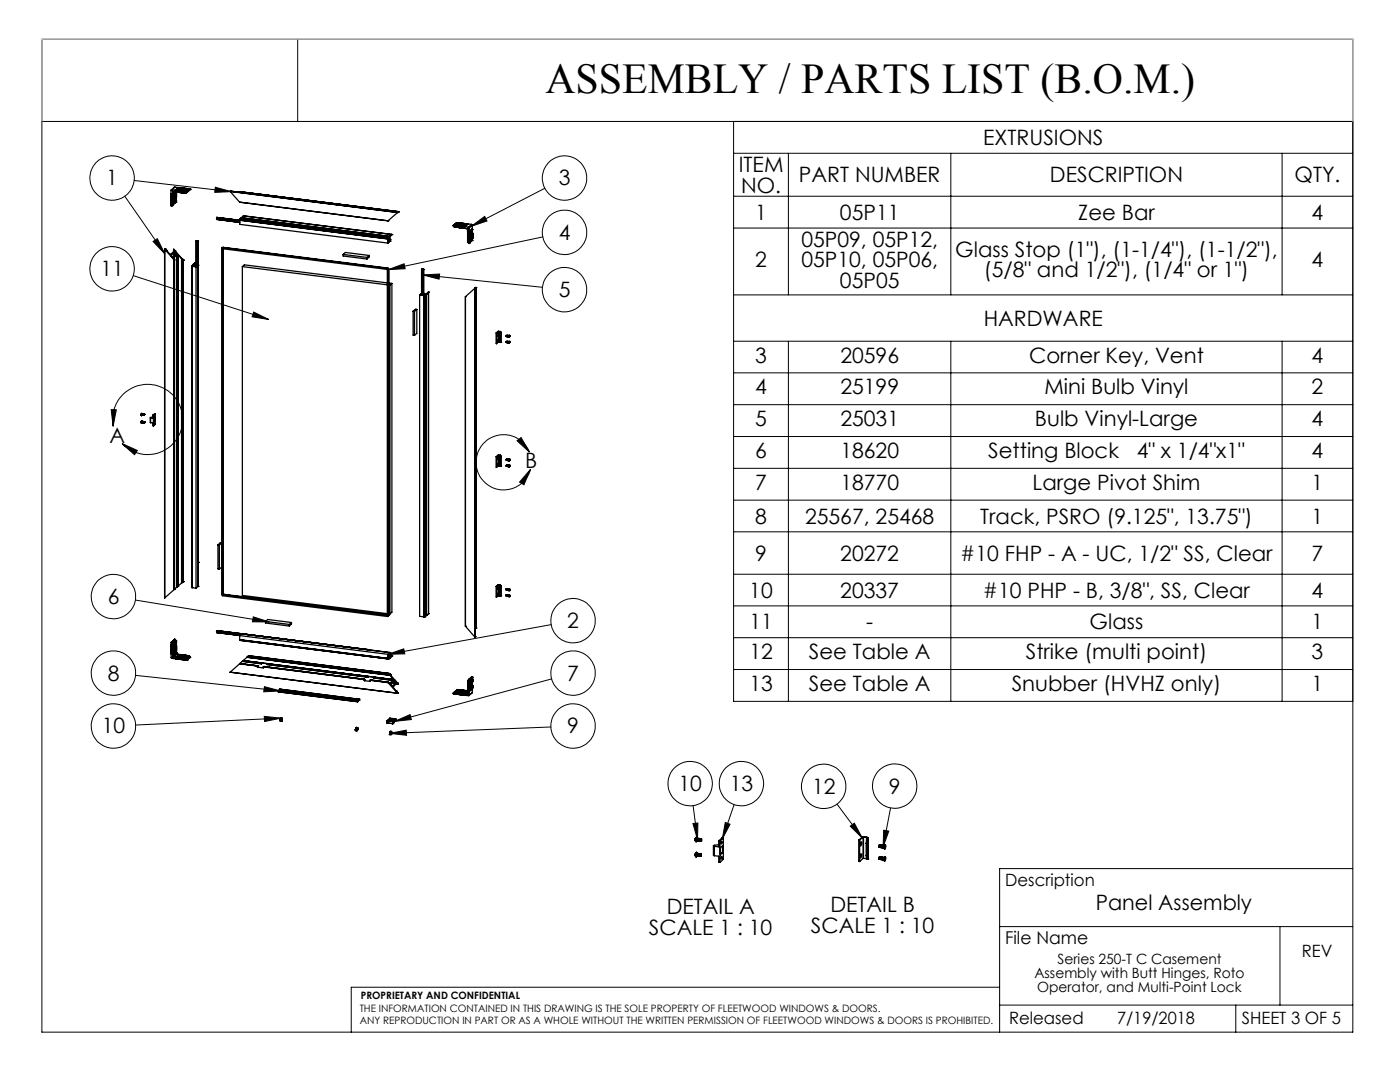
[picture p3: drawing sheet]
<svg xmlns="http://www.w3.org/2000/svg" width="279mm" height="216mm" viewBox="0 0 279 216" stroke-linecap="round" stroke-linejoin="round" font-family="sans-serif">
<defs><g id="words">
<text font-size="8.5" x="108.8" y="18.5">ASSEMBLY / PARTS LIST (B.O.M.)</text>
<g font-size="4.2">
<text x="196.2" y="28.9">EXTRUSIONS</text>
<text x="147.4" y="34.3">ITEM</text>
<text x="21.2" y="37">1</text>
<text x="111.5" y="37">3</text>
<text x="147.9" y="38.4">NO.</text>
<text x="159.5" y="36.4">PART NUMBER</text>
<text x="209.5" y="36.4">DESCRIPTION</text>
<text x="258.4" y="36.4">QTY.</text>
<text x="111.5" y="47.8">4</text>
<text x="150.7" y="43.8">1</text>
<text x="167.6" y="43.8">05P11</text>
<text x="215.2" y="43.8">Zee Bar</text>
<text x="261.8" y="43.8">4</text>
<text x="150.7" y="53.3">2</text>
<text x="159.9" y="49.2">05P09, 05P12,</text>
<text x="159.9" y="53.3">05P10, 05P06,</text>
<text x="190.6" y="51.2">Glass Stop (1&quot;), (1-1/4&quot;), (1-1/2&quot;),</text>
<text x="261.8" y="53.3">4</text>
<text x="20" y="55.1">11</text>
<text x="111.5" y="59.3">5</text>
<text x="167.6" y="57.4">05P05</text>
<text x="196.4" y="55.3">(5/8&quot; and 1/2&quot;), (1/4&quot; or 1&quot;)</text>
<text x="196.3" y="65">HARDWARE</text>
<text x="150.7" y="72.4">3</text>
<text x="167.7" y="72.4">20596</text>
<text x="205.4" y="72.4">Corner Key, Vent</text>
<text x="261.8" y="72.4">4</text>
<text x="150.7" y="78.7">4</text>
<text x="167.7" y="78.7">25199</text>
<text x="208.4" y="78.7">Mini Bulb Vinyl</text>
<text x="261.8" y="78.7">2</text>
<text x="21.8" y="88.3">A</text>
<text x="150.7" y="85">5</text>
<text x="167.7" y="85">25031</text>
<text x="206.5" y="85">Bulb Vinyl-Large</text>
<text x="261.8" y="85">4</text>
<text x="104.8" y="93.4">B</text>
<text x="150.7" y="91.4">6</text>
<text x="167.7" y="91.4">18620</text>
<text x="197.2" y="91.4">Setting Block</text>
<text x="226.8" y="91.4">4&quot; x 1/4&quot;x1&quot;</text>
<text x="261.8" y="91.4">4</text>
<text x="150.7" y="97.7">7</text>
<text x="167.7" y="97.7">18770</text>
<text x="206.1" y="97.7">Large Pivot Shim</text>
<text x="261.8" y="97.7">1</text>
<text x="150.7" y="104.5">8</text>
<text x="160.7" y="104.5">25567, 25468</text>
<text x="195.6" y="104.5">Track, PSRO (9.125&quot;, 13.75&quot;)</text>
<text x="261.8" y="104.5">1</text>
<text x="150.7" y="111.9">9</text>
<text x="167.7" y="111.9">20272</text>
<text x="191.6" y="111.9">#10 FHP - A - UC, 1/2&quot; SS, Clear</text>
<text x="261.7" y="111.9">7</text>
<text x="149.5" y="119.2">10</text>
<text x="167.7" y="119.2">20337</text>
<text x="196.2" y="119.2">#10 PHP - B, 3/8&quot;, SS, Clear</text>
<text x="261.8" y="119.2">4</text>
<text x="21.5" y="120.5">6</text>
<text x="113.2" y="125.3">2</text>
<text x="149.5" y="125.6">11</text>
<text x="172.9" y="125.6">-</text>
<text x="217.5" y="125.6">Glass</text>
<text x="261.8" y="125.6">1</text>
<text x="149.5" y="131.5">12</text>
<text x="161.4" y="131.5">See Table A</text>
<text x="204.7" y="131.5">Strike (multi point)</text>
<text x="261.8" y="131.5">3</text>
<text x="21.5" y="135.8">8</text>
<text x="113.2" y="135.8">7</text>
<text x="149.5" y="137.9">13</text>
<text x="161.4" y="137.9">See Table A</text>
<text x="201.9" y="137.9">Snubber (HVHZ only)</text>
<text x="261.8" y="137.9">1</text>
<text x="20.3" y="146.4">10</text>
<text x="113.2" y="146.4">9</text>
<text x="135.4" y="157.8">10</text>
<text x="145.6" y="157.8">13</text>
<text x="162.1" y="158.4">12</text>
<text x="177.4" y="158.3">9</text>
<text x="133" y="182.5">DETAIL A</text>
<text x="165.7" y="181.9">DETAIL B</text>
<text x="218.7" y="181.5">Panel Assembly</text>
<text x="129.5" y="186.6">SCALE 1 : 10</text>
<text x="161.8" y="186.1">SCALE 1 : 10</text>
</g>
<text font-size="3.5" x="200.6" y="188.4">File Name</text>
<g font-size="3.4">
<text x="200.6" y="176.8">Description</text>
<text x="259.8" y="191">REV</text>
<text x="201.4" y="204.4">Released</text>
<text x="222.9" y="204.4">7/19/2018</text>
<text x="247.8" y="204.4">SHEET 3 OF 5</text>
</g>
<g font-size="2.8">
<text x="206.4" y="195.2">Assembly with Butt Hinges, Roto</text>
<text x="207" y="198">Operator, and Multi-Point Lock</text>
<text x="211" y="192.4">Series 250-T C Casement</text>
</g>
<g font-size="2">
<text x="71.8" y="201.9">THE INFORMATION CONTAINED IN THIS DRAWING IS THE SOLE PROPERTY OF FLEETWOOD WINDOWS &amp; DOORS.</text>
<text x="72" y="199.4">PROPRIETARY AND CONFIDENTIAL</text>
<text x="71.8" y="204.4">ANY REPRODUCTION IN PART OR AS A WHOLE WITHOUT THE WRITTEN PERMISSION OF FLEETWOOD WINDOWS &amp; DOORS IS PROHIBITED.</text>
</g>
</g></defs>
<g fill="none" stroke="#000" stroke-width=".2">
<path d="M8.4 7.8h261.6v198.2h-261.6zM59.4 7.8v16.4M8.4 24.2h261.6M24.9 39.2l8 11.4M26.8 36l19.4 2.2M43 37.4l3.2 .8-3.3 .2zM108.7 37.6l-14.6 7.6M146.4 24.2v115.7h123.6M146.4 30.6h123.6M146.4 39.2h123.6M157.3 30.6v28.2M189.8 30.6v28.2"/>
<path d="M255.9 30.6v28.2M26.6 55l27 8.7M30.6 48.2l.8-.6 1.5 3zM77.5 53.8l3.1-1.2 .3 1zM84.4 54.9l3.3-.2-.1 1zM84.4 54.9l23.9 2.4M94.1 45.2l2.6-2 .5 .9zM108.3 47.3l-30.8 6.5M146.4 45.5h123.6M146.4 58.8h123.6M50.6 62.3l3 1.4-3.3-.5zM146.4 68.1h123.6"/>
<path d="M146.4 74.4h123.6M157.3 68.1v71.8M189.8 68.1v71.8M255.9 68.1v71.8M22.2 81.7l1 .1-.6 3.3zM22.6 85.1a7 7 0 0 1 7.8-8.4 7 7 0 0 1 5.3 10.2 7 7 0 0 1-11.3 1.6M24.4 88.5l3 1.4-.6 .8zM103.2 87.9l.8-.6 1.7 2.9zM105.7 90.2a5.5 5.5 0 0 0-8.7-2.2 5.5 5.5 0 0 0 .6 8.9 5.5 5.5 0 0 0 8.3-3.2M105.9 93.7l-1.3 3-.9-.5zM146.4 80.8h123.6M146.4 87.1h123.6"/>
<path d="M146.4 93.5h123.6M146.4 99.8h123.6M27 119.7l26.7 4.4M146.4 106.1h123.6M146.4 114.6h123.6M27.1 134.8l28.9 3.1M50.6 123.1l3.1 1h-3.3zM52.8 137l3.2 .9-3.4 .1zM77.4 130.6l3.2-1.1 .2 1zM110 124.6l-32.6 6M110.1 135.5l-31.3 8.4M146.4 120.9h123.6"/>
<path d="M146.4 127.2h123.6M146.4 133.6h123.6M52.7 142.9l3.4 .4-3.3 .7zM56.1 143.3l-29 1.4M77.8 146.3l3.3-.6v1zM78.8 143.9l3-1.3 .3 1zM109.9 145.1l-32.1 1.2M138.3 164.3l1-.1-.1 3.3zM138.3 160.8l.9 6.7M144.7 164.1l1 .4-1.6 2.9zM146.5 160.5l-2.4 6.9M167 160.4l5.1 6.8"/>
<path d="M169.7 164.9l.8-.6 1.6 2.9zM176.4 165.7l1 .1-1.2 3.2zM177.7 161.2l-1.5 7.8M270 173.3h-70.5v32.7M199.5 184.9h70.5M199.5 197h-129.4v9M255.4 184.9v15.7M199.5 200.6h70.5M246.6 200.6v5.4"/>
<circle cx="22.4" cy="35.5" r="4.4"/>
<circle cx="112.7" cy="35.5" r="4.4"/>
<circle cx="22.4" cy="53.6" r="4.4"/>
<circle cx="112.7" cy="57.8" r="4.4"/>
<circle cx="112.7" cy="46.4" r="4.4"/>
<circle cx="22.6" cy="119" r="4.4"/>
<circle cx="22.6" cy="134.3" r="4.4"/>
<circle cx="114.3" cy="134.3" r="4.4"/>
<circle cx="114.4" cy="123.8" r="4.4"/>
<circle cx="22.6" cy="144.9" r="4.4"/>
<circle cx="114.4" cy="144.9" r="4.4"/>
<circle cx="137.7" cy="156.4" r="4.4"/>
<circle cx="148" cy="156.4" r="4.4"/>
<circle cx="164.4" cy="156.9" r="4.4"/>
<circle cx="178.6" cy="156.9" r="4.4"/>
</g>
<path d="M8.4 24.2v-16.4h261.6v16.4" fill="none" stroke="#c0c0c0" stroke-width=".2"/>
<g fill="#000">
<path d="M30.6 48.2l.8-.6 1.5 3zM43 37.4l3.2 .8-3.3 .2zM84.4 54.9l3.3-.2-.1 1zM94.1 45.2l2.6-2 .5 .9zM77.5 53.8l3.1-1.2 .3 1zM50.6 123.1l3.1 1h-3.3zM78.8 143.9l3-1.3 .3 1zM77.8 146.3l3.3-.6v1zM52.8 137l3.2 .9-3.4 .1zM52.7 142.9l3.4 .4-3.3 .7zM77.4 130.6l3.2-1.1 .2 1zM50.6 62.3l3 1.4-3.3-.5zM169.7 164.9l.8-.6 1.6 2.9zM176.4 165.7l1 .1-1.2 3.2zM138.3 164.3l1-.1-.1 3.3zM144.7 164.1l1 .4-1.6 2.9z"/>
<path d="M103.2 87.9l.8-.6 1.7 2.9zM105.9 93.7l-1.3 3-.9-.5zM24.4 88.5l3 1.4-.6 .8zM22.2 81.7l1 .1-.6 3.3z"/>
</g>
<g fill="none" stroke="#000" stroke-width=".25">
<path d="M34.1 38.8v.1M34.1 39.9h.1M34.1 39.8h.1M34.1 39.6h.1M34.1 39.4h.1M34.1 39.2h.1M34.1 39.1h.1M34.1 38.9l.1 .2h-.1M34.1 39.9l.1 .2h-.1M34.1 39.8l.1 .1h-.1M34.1 39.6l.1 .2h-.1M34.1 39.4l.1 .2h-.1"/>
<path d="M34.1 39.2l.1 .2h-.1M34.1 39.1l.1 .1h-.1M34.2 39l-.1 .1M34.2 39.2h-.1M34.2 39.3l-.1 .1M34.2 39.5l-.1 .1M34.2 39.7l-.1 .1M34.2 39.9h-.1M34.3 37.9l-.2 .1 .1 .9-.1-.1M34.3 37.9l.6 .1M34.4 39h.1M34.4 39.2h.1"/>
<path d="M34.4 39.3h.1M34.4 39.5h.1M34.4 39.7h.1M34.4 39.9h.1M34.5 38.3h.1M34.5 38.5h.1M34.5 38.6h.1M34.5 39h.1M34.5 39.2h.1M34.5 39.3v.1M34.5 39.5h.1M34.5 39.7h.1"/>
<path d="M34.5 39.9h.1M34.5 38.5l.2-.2-.2 .2M34.5 38.3v.5M34.5 38.8l-.1 .2M34.5 39l-.1 .2M34.5 39.2l-.1 .1M34.5 39.4l-.1 .1M34.5 39.5l-.1 .2M34.5 39.7l-.1 .2M34.5 39.9l-.1 .1M34.5 38.2v.1M34.5 38.2h-.1l.1 .1"/>
<path d="M34.5 38.3h.5M34.8 38.3l-.3 .3M34.9 38.3l-.4 .3M34.9 37.3l-.7 .6M34.9 37.3l-.6 .6M34.9 37.3l.7 .1M34.9 38h.2M35 39h.1M35 39.2h.1M35 39.3h.1M35 39.5h.1M35 38.4l-.6 .6"/>
<path d="M35 38.4l.1 .1M35 38.6l-.6 .6M35 38.6h.1M35 38.8l-.6 .5M35 38.8h.1M35 39l-.6 .5M35 39.2l-.6 .5M35 39.3l-.6 .6M35 39.5l-.6 .5M35 39.7l-.6 .5M35 39.7h.1M35 39.9l-.6 .5"/>
<path d="M35 39.9h.1M35 38.3l.2-.1v.1M35 38.3l-.5 .5M35.1 38.5h.1M35.1 38.6h.1M35.1 38.8h.1M35.1 39h.1M35.1 39.2h.1M35.1 39.3h.1M35.1 39.7h.1M35.1 39.9h.1M35.1 39.5h.1"/>
<path d="M35.1 39l-.1 .2M35.1 39.7l-.7 .6M35.1 38.3l-.1 .1M35.1 38.5l-.6 .5M35.1 38.5l-.1 .1M35.1 38.6l-.6 .6M35.1 38.6l-.1 .2M35.1 38.8l-.6 .6M35.1 38.8l-.6 .5M35.1 38.8l-.1 .2M35.1 39l-.6 .5M35.1 39.2l-.6 .5"/>
<path d="M35.1 39.2l-.1 .1M35.1 39.3l-.6 .6M35.1 39.3l-.1 .2M35.1 39.5l-.6 .6M35.1 39.5l-.7 .6M35.1 39.5l-.1 .2M35.1 39.7l-.6 .6M35.1 39.7l-.1 .2M35.1 39.9l-.6 .5M35.1 39.9l-.7 .5M35.1 39.9l-.1 .1M35.1 38h.1"/>
<path d="M35.1 38h.2M35.2 38.3h.1M35.2 38.3h.2M35.3 38h.1M35.3 38l.2 .1v-.1M35.4 38.3h.1M35.4 38.3h.2v.1M35.5 38h.1M35.5 38l.2 .1M35.6 38.4h.3M35.6 38.4h.1M35.6 37.4l-.7 .6"/>
<path d="M35.6 37.4l.1 .1M35.7 38.1l.1 .1v-.1M35.7 37.4h.1M35.7 37.4l-.6 .6M35.7 37.4l.1 .1M35.8 38.1h.1M35.8 38.1h.2M35.9 38.4h.1M35.9 37.5h.1M35.9 37.5l-.6 .5M35.9 38.4l.2-.1v.2M36 38.1h.1"/>
<path d="M36 38.1h.2M36.1 38.5h.1M36.1 37.5h.1M36.1 38.5h.2M36.1 37.5l-.6 .5M36.1 37.5l.1 .1M36.2 38.1h.1M36.2 38.1l.2 .1v-.1M36.3 38.5h.1M36.3 37.5h.1M36.3 38.5l.1-.1v.1M36.3 37.5l-.6 .6"/>
<path d="M36.3 37.5l.1 .1M36.4 38.1h.1M36.4 38.1l.1 .1M36.4 38.5h.1M36.4 37.5h.1M36.4 37.5l-.6 .6M36.4 37.5l.1 .1M36.5 38.2h.1M36.5 38.2h.2M36.6 37.6h.1M36.6 37.6l-.6 .5M36.6 37.6h.2"/>
<path d="M36.7 38.2h.1M36.7 38.2l.2 .1v-.1M36.8 37.6h.1M36.8 37.6l-.6 .5M36.9 38.2h.1M36.9 38.2h.4M37 37.6h.1M37 37.6l-.6 .5M37 37.6l.1 .1M37.1 37.6h.1M37.1 37.6l-.6 .6M37.1 37.6l.2 .1"/>
<path d="M37.3 38.2h.1M37.3 38.2l.1 .1M37.4 38.3v.1M37.4 38.4l-.3 .2-.7-.1M37.4 37.6l-.7 .6M37.4 37.6l.1 .1M37.5 37.7l-.6 .5M37.5 37.7h.1M37.5 37.7h.4M37.9 37.7h.1M37.9 37.7l-.6 .5M37.9 37.7l.1 .1"/>
<path d="M38 37.8h.1M38 37.8l-.6 .5M45.9 38.2h.1M45.9 38.2l33.4 4.2M45.9 38.2l1.9 2.1M46 38.1h.1M46 38.1l33.4 4.2M46 38.1l-.1 .1M47.7 38.2l.1 .1M47.7 38.2h.1M47.7 38.2l31.8 4M32.8 49.7h.1"/>
<path d="M32.8 49.7h.2M32.8 49.7l.1 69.6M32.9 49.7l1.8 2.2M32.9 49.7v69.6M32.9 49.7h.1M32.9 49.7v.1M32.9 49.8l.3 .2M33 49.7h.1M33 49.7v.1M33 49.8h.1M33.2 50h.1M33.2 50l.8 .8"/>
<path d="M34 50.8h.1M34.1 51l.2 .2M34.1 51h.1M34.1 41h.1M34.1 40.6v.1M34.1 40.5l.1 .2-.1-.1M34.1 40.3h.1M34.1 40.1h.1M34.1 40.7v.3M34.1 41l.1 .1M34.1 40.3l.1 .2h-.1M34.1 40.1l.1 .2h-.1"/>
<path d="M34.2 40.1h-.1M34.2 40.3h-.1M34.2 40.4l-.1 .1M34.2 40.6h-.1M34.2 41.1h.1M34.3 51.2h.1M34.3 51.2l.1 .2M34.4 40v.1M34.4 40.2v.1M34.4 40.4h.1M34.4 40.6h.1M34.4 40.8h.1"/>
<path d="M34.4 51.4h.1M34.4 40.1h.1M34.4 40.3h.1M34.4 40.9h.1M34.4 40.6v.2M34.4 40.8v.1M34.4 40.9l-.2 .2M34.5 40.1l-.1 .1M34.5 40.3l-.1 .1M34.5 40.4l-.1 .2M34.6 51.6h.1M34.6 51.6l.1 .1"/>
<path d="M34.6 49.8h.1M34.6 49.8l2 2.1M34.6 49.8v.4M34.6 49.8l.3 .2M34.7 51.7h.1M34.7 51.7l.1 .1M34.7 50.4h.1M34.7 50.4l-.6 .6M34.7 51.9h.1M34.7 50.3h.1M34.7 50.3l.2 .3M34.7 50.4l.4 .4"/>
<path d="M34.7 50.3v.9M34.7 51.9v65.8M34.8 50.3h.1M34.8 50.3v.1M34.8 50.3l-.1-.1-.7 .6M34.8 50.1l.2 .2-.1-.1M34.8 50.1h.1M34.8 50.1v.2M34.8 51.8v65.8M34.8 51.8l-.1 .1M34.9 50h.1M34.9 50.4v.1"/>
<path d="M34.9 50l-.1 .1M34.9 50.6l.1 .1M34.9 50.2h.1M34.9 50.2v.4M35 50.7h.1M35 50.7l.2 .2M35 50.2l.2 .2M35 50.2v.5M35 40l-.6 .6M35 40l.1 .1M35 40.2l-.6 .6M35 40.2l.1 .1"/>
<path d="M35.1 50.8h.1M35.1 40.1h.1M35.1 40.3h.1M35.1 40.4h.1M35.1 50.8l-.7 .6M35.1 40.3v.1M35.1 40.3l-.7 .5M35.1 40.1l-.7 .5M35.1 40.1l-.1 .1M35.1 40.4l-.7 .5M35.2 50.4h.1M35.2 50.4v.5"/>
<path d="M35.2 50.4l.2 .2M35.2 50.4v.4M35.2 50.8v.1M35.3 50.9v.2M35.3 50.9l-.7 .7M35.3 50.9v66.3M35.3 50.7h.1M35.3 50.6v.2M35.3 51.1l.1 .1M35.3 51.1v66M35.3 50.7l-.1 .1M35.4 50.6l-.1 .1"/>
<path d="M35.4 50.6h.1M35.4 51.2v65.9M35.5 50.8h.1M35.5 50.8l-.2 .1 .1 .3M35.5 50.8v66.2M35.5 50.8l.7 .8M36.2 51.6h.1M36.2 51.6v64.7M36.3 51.6h.1M36.3 51.6v64.7M36.3 51.6l.2 .3M36.4 51.9v64.3"/>
<path d="M36.4 51.9l.1 .1M36.4 51.9h.1M36.5 51.9h.1M36.5 52h.1M36.5 52v64.1M36.6 51.9h.1M36.6 51.9v64.1M36.6 51.9l-.1 .1M38.2 53.1h.1M38.2 53.1h.2M38.2 53.1v64.1M38.3 53.1h.1"/>
<path d="M38.3 53.1v64.1M38.3 53.1l.8 .1M38.3 53.1v64.2M38.4 53.1h-.1M38.4 53.1h.1M38.5 52.8h.1M38.5 52.8v.3M38.5 52.8l.9 .2M38.6 52.8h.1M38.6 52.8h.6M38.9 52.5l-.4 .3M38.9 52.5h.1"/>
<path d="M38.9 52.5v.4M38.9 52.5l-.3 .3M39.1 53.2v64.2M39.2 48l.4 .1M39.2 48v4.8M39.2 48h.1M39.2 48l.1 .1M39.2 52.8h.1M39.2 52.9h.1M39.2 48.1h.2M39.2 48v4.9M39.2 52.9h.2"/>
<path d="M39.2 48.1h.1M39.3 48l.2 .1zM39.4 48.1h.1M39.4 53h.1M39.4 53l-.3 .2-.7-.1M39.4 52.9h.1M39.4 52.9h.1l-.4 .3M39.4 48.1v4.8M39.5 48.1h.1M39.5 48.1v68.9M43.2 43.5h.1M43.2 43.5v.2l4.6 .7-4.5-.6"/>
<path d="M43.2 43.5l4.6 .6M43.3 43.4v.1M43.3 43.4h.1M43.3 43.8h.1M43.3 43.4l34.1 4.3M43.3 43.4l4.5 .6M44.3 49.5h.1M44.4 49.4l-.2 .2v69.1l.2 .2 32.9 4.1 .2-.2M44.4 49.6h.1M44.4 49.4l32.9 4.2M44.4 49.6l32.9 4.2M44.4 49.6v69"/>
<path d="M44.5 49.4l-.2 .1M44.5 49.4h-.1M44.5 49.4l32.8 4.2M44.5 49.6v69M44.6 49.4l-.3 .1M44.6 49.4h-.1M44.6 49.4l32.8 4.1M44.6 49.6v69M47.8 40.3v.1M47.8 40.3l29.6 3.8M47.8 43.9v.9l29.6 3.7M47.8 43.9l29.7 3.7"/>
<path d="M47.9 43.9h.1M47.9 43.8v.1M47.9 43.9h-.1M47.9 43.8l29.6 3.8M47.9 43.9l29.6 3.7M47.9 43.7h.1M47.9 43.7l29.6 3.7M47.9 43.7v.1M48.2 43.4v.3M48.2 43.4l29.6 3.8M48.4 53.2l.4-.4 28.5 3.6M48.4 53.2l28.9 3.6"/>
<path d="M48.4 53.2v65.6l28.9 3.6M48.6 43.1h.1M48.6 43.1l29.6 3.7M48.6 43.1l-.4 .3M68.5 50.8v.3l4.7 .6M68.5 50.8l4.7 .6M68.5 50.8l.4-.4 4.8 .6M73.2 51.4v.3M73.7 51v.3l-.5 .4M73.7 51l-.5 .4M77.3 53.6l.2 .2M77.3 53.6h.1"/>
<path d="M77.3 53.8h.1M77.3 53.8v69M77.4 53.5l.2 .2M77.4 53.5l-.1 .1M77.4 44.1h.1M77.4 47.7v.8M77.5 47.7h.1M77.5 47.7v.7l.3-.2M77.5 47.6l-.1 .1M77.5 47.6h.1M77.5 47.4v.2M77.5 47.4h.1"/>
<path d="M77.5 47.6v.1M77.5 53.8h.1M77.5 53.8v69M77.6 53.7l-.1 .1M77.6 53.7v69M77.6 56.5l.6 .1M77.6 56.9h.2M77.8 48.1v.1M77.8 47.2h.1M77.8 47.2v.9M77.8 48.1h-.3l.3 .1M77.8 47.8h.1"/>
<path d="M77.8 47.9h.1M77.8 48.1h.1M77.8 48h.1M77.8 47.9v.2M77.8 48v.1M77.8 48.1l-.4 .4M77.8 47.8v.1M77.8 56.9v65.6M78.2 46.8l-.4 .4M78.2 46.8h.1M78.2 46.8l-.4 .4v.6M78.2 56.6v65.6l-.4 .3"/>
<path d="M78.2 56.6l-.4 .3M79.3 42.4h.1M79.3 42.4l-1.9 1.7M79.4 42.3h.1M79.5 42.3h.1M79.5 42.2h.1M79.5 42.2l-.2 .2M83.7 58.9l.9 .1M83.7 58.9v64.1l.9 .1M84.1 53.7h.2l-.1 .1M84.1 53.7l.4 .1M84.1 58.5h.1"/>
<path d="M84.1 58.6h.1M84.1 58.6l-.3 .2 1 .1M84.1 53.7v4.8M84.1 58.6v.3M84.1 58.5l-.4 .4M84.1 58.6l1 .1M84.2 53.8h.1M84.2 58.6h.1M84.2 53.8h.2M84.2 53.8v4.8M84.2 58.6h.2M84.2 53.7h.3z"/>
<path d="M84.4 53.8h.1M84.4 58.6h.1M84.4 53.8v4.8M84.5 58.6l.6 .1M84.5 58.6h.1M84.5 53.8h.1M84.5 53.8v4.8M84.6 58.9v.1M84.6 58.9v64.2M84.6 58.9h.1M84.6 58.9v64.1M84.7 58.9h.1"/>
<path d="M84.7 58.9v64.1M84.8 58.9h.1M84.8 58.9v64.1M84.8 58.9h-.1M85.1 58.7h.1M85.1 58.7v64.1M85.5 58.3l-.4 .4M85.5 58.3h.1M85.5 58.3v64.1M90.5 44.9l-.1 .1 .4 .3M90.5 44.9h.1M90.5 44.9l.4 .1"/>
<path d="M90.8 45.3h.1M90.9 45h.1M90.9 45v.1M90.9 45.3h.1M90.9 45.3l.2 .1M91 45.3h-.1M91.1 45h.1M91.1 45l-.2 .1M91.1 45v.1M91.1 45.4h.1M91.1 44.4h.1M91.1 44.4l-.6 .5"/>
<path d="M91.1 44.4h.4M91.2 45.4v-.1l.1 .1M91.2 45h.1M91.2 45l-.1 .1M91.2 45v.1M91.3 45.4h.2M91.4 45.3l-.1 .1M91.4 45v.1M91.4 45l-.2 .1M91.4 45.1v.1M91.5 44.4h.1M91.5 44.6l-.6 .5"/>
<path d="M91.5 44.4l-.6 .6M91.5 44.4v.2M91.5 45.4h.3M91.5 45.4h.1M91.6 45.1h.1M91.6 45.1l-.2 .1M91.6 45.1v.1M91.7 44.5h.1M91.7 44.6l-.6 .5M91.7 44.5l-.6 .5M91.7 44.5v.1M91.7 44.5l-.2 .1"/>
<path d="M91.8 45.1h.1M91.8 45.1l-.2 .1M91.8 45.1v.1M91.8 45.4h.1M91.8 44.5h.1M91.8 44.5l-.6 .5M91.8 44.5l-.1 .1M91.9 45.4l.1 .1M91.9 44.5v.1M91.9 44.6l-.7 .5M91.9 45.4h.1M91.9 45.1h.1"/>
<path d="M91.9 45.1l-.1 .1M91.9 45.1v.1M92 44.5h.1M92 44.5l-.6 .5M92 44.5l-.1 .1M92 45.5h.1M92 45.5h.2M92 44.5v.1M92 44.6l-.6 .6M92 44.5l-.6 .6M92.1 45.2h.1M92.1 45.2h-.2"/>
<path d="M92.2 44.6h.1M92.2 44.6l-.6 .5M92.2 44.6h-.2M92.2 45.5h.1M92.2 45.5v-.1l.2 .1M92.2 44.6l-.6 .6M92.3 45.4l-.1 .1M92.3 45.2h.1M92.3 45.2h-.2M92.3 45.2v.1M92.4 44.6h.1M92.4 44.6l-.6 .5"/>
<path d="M92.4 44.6h-.2M92.4 45.5h.1M92.4 45.5h.2M92.4 44.6v.1M92.4 44.7l-.6 .5M92.5 45.2h.1M92.5 45.2l-.2 .1M92.5 45.2v.1M92.5 44.6l-.6 .5M92.5 44.6h.1M92.5 44.6l-.1 .1M92.6 45.5l.6 .1"/>
<path d="M92.6 45.5h.1M92.6 44.6v.1M92.6 44.7l-.7 .5M92.6 45.2h.1M92.6 45.2l-.1 .1M92.6 45.2v.1M92.7 44.6h.1M92.7 44.6l-.1 .1M92.7 44.7l-.6 .5M92.7 44.6l-.6 .6M92.7 44.6v.1M92.8 45.2l-.2 .1"/>
<path d="M92.8 45.2l.7 .1M92.9 59.2h.1M92.9 59.2v65.8M92.9 44.6h.1M92.9 44.6v.1M92.9 44.6l-.2 .1M92.9 44.7l-.6 .6M92.9 44.6l-.6 .6M93.1 44.7h.1M93.1 44.7l-.6 .6M93.1 44.7l-.6 .5M93.1 44.7h-.2"/>
<path d="M93.2 45.6h.1v.1M93.3 44.7h.1M93.3 44.7h-.2M93.3 44.8l-.7 .5M93.3 44.7l-.7 .5M93.3 44.7v.1M93.3 45.6h-.1M93.3 45.9h.1M93.3 48.3h.1M93.3 48.2h.1M93.3 48h.1M93.3 47.8h.1"/>
<path d="M93.3 47.7h.1M93.3 47.5h.1M93.3 47.3l.1 .2h-.1M93.3 47.1l.1 .2h-.1M93.3 46.9h.1M93.3 46.7h.1M93.3 46.6h.1M93.3 46.4h.1M93.3 46h.1M93.3 45.7h.1M93.3 45.7v.7M93.3 48.2v.1"/>
<path d="M93.3 46.4v.2M93.3 48.3l.3 .3M93.3 48v.2M93.3 47.8l.1 .2h-.1M93.3 47.7l.1 .1h-.1M93.3 47.5l.1 .2h-.1M93.3 46.9l.1 .2h-.1M93.3 46.7v.2M93.3 46.6v.1M93.4 45.6l-.1 .1M93.4 46.4h-.1M93.4 46.7h-.1"/>
<path d="M93.4 46.9h-.1M93.4 47.1h-.1M93.4 47.2l-.1 .1M93.4 47.4l-.1 .1M93.4 47.6l-.1 .1M93.4 47.8h-.1M93.4 47.9l-.1 .1M93.5 44.7l-.7 .5M93.5 44.7l.6 .1M93.5 44.7l-.2 .1M93.5 45.3l.1 .2M93.6 48.6h.1"/>
<path d="M93.6 47.8h.1M93.6 48.1h.1M93.6 46.7h.1M93.6 46.9h.1M93.6 47.1h.1M93.6 47.2h.1M93.6 47.4h.1M93.6 47.6h.1M93.6 47.9h.1M93.6 46.3v.1M93.6 46.5h.1M93.6 47.9v.1"/>
<path d="M93.6 48.1v.1M93.6 48.5h.1M93.6 46.4h.1M93.6 46.5v.2M93.6 46.7v.2M93.6 46.9v.2M93.6 47.1v.1M93.6 47.2v.2M93.6 47.4v.2M93.6 47.6v.2M93.6 47.8v.1M93.6 48v.1"/>
<path d="M93.6 45.5v.7M93.6 48.2v.3M93.6 48.5v.1M93.6 46.2v.1M93.6 46.4v.1M94.1 44.8l.2 .1M94.1 44.8l-.6 .5M94.2 47.2h.1M94.2 47.4h.1M94.2 47.6h.1M94.2 45.8l-.6 .5M94.2 45.8h.1"/>
<path d="M94.2 46l-.6 .5M94.2 46h.1M94.2 46.1l-.6 .6M94.2 46.1h.1M94.2 46.3l-.6 .6M94.2 46.3h.1M94.2 46.5l-.6 .6M94.2 46.5h.1M94.2 46.7l-.6 .5M94.2 46.7h.1M94.2 46.8l-.6 .6M94.2 46.8l.1 .1"/>
<path d="M94.2 47l-.6 .6M94.2 47l.1 .1M94.2 47.2l-.6 .6M94.2 47.4l-.6 .5M94.2 47.6l-.6 .5M94.3 45.8h.1M94.3 46h.1M94.3 46.1v.1M94.3 46.3v.1M94.3 46.5h.1M94.3 46.7h.1M94.3 46.9h.1"/>
<path d="M94.3 47.1h.1M94.3 47.2h.1M94.3 47.4h.1M94.3 47.6h.1M94.3 48h.1M94.3 48l-.7 .5M94.3 44.9l-.7 .6M94.3 44.9v.7M94.3 47.6v.4M94.3 45.6l-.7 .6M94.3 45.6l-.1 .2M94.3 45.8l-.7 .6"/>
<path d="M94.3 45.8l-.1 .2M94.3 46l-.7 .5M94.3 46l-.1 .1M94.3 46.1l-.7 .6M94.3 46.2l-.7 .5M94.3 46.2l-.1 .1M94.3 46.3l-.7 .6M94.3 46.4l-.7 .5M94.3 46.4l-.1 .1M94.3 46.5l-.7 .6M94.3 46.5l-.1 .2M94.3 46.7l-.7 .5"/>
<path d="M94.3 46.7l-.1 .1M94.3 46.9l-.7 .5M94.3 46.9l-.1 .1M94.3 47.1l-.7 .5M94.3 47.1l-.1 .1M94.3 47.2l-.7 .6M94.3 47.2l-.1 .2M94.3 47.4l-.7 .5M94.3 47.4l-.7 .6M94.3 47.4l-.1 .2M94.3 47.6l-.7 .5M94.3 47.6l-.7 .6"/>
<path d="M94.8 57.5v69.6M94.8 57.5l-1.9 1.7M94.8 57.5h.1M94.9 57.4l-.1 .1M94.9 57.4v69.6M94.9 57.4h.1M94.9 57.4v67.9M95 57.4h.1M82.4 62.1h.3M82.4 62.1v4.8h.3M82.7 62.1v4.8M83.2 61.7l-.5 .4"/>
<path d="M83.2 61.7h-.3l-.5 .4M83.2 61.7v4.8l-.5 .4M99 66.4h.1M99 66.4l.1 2.2M99.1 66.4v2.2M99.2 66.7v.2M99.2 67.9v.2M99.2 67.8h.1l-.1 .4zM99.2 66.6l.1 .1-.1 .3zM99.4 66.1h.1M99.4 68.3h.1M99.4 66.1l-.3 .3"/>
<path d="M99.4 66.1v2.2M99.4 68.3l-.3 .3M99.5 66.1l.3 .1M99.5 66.1v2.2M99.5 68.3h.3M99.8 68v.3M99.8 66.7h.1M99.8 66.7v1.3M99.8 68h.1M99.8 66.2h.1M99.8 66.2v.5M99.8 68.3h.1"/>
<path d="M99.8 68.2v.1M99.8 66.1h-.4l-.4 .3M99.8 66.1l.1 2.2h-.1M99.8 66.2l.1 .1M99.8 66.2v.2M99.8 68l.1 .3M99.9 66.4l-.1 .3M99.9 68.3h.1M101.1 67h.1M101.1 68.2h.1M101.1 67v.2M101.1 67v.1"/>
<path d="M101.1 68.2v.2M101.1 68.2v.1M101.1 66.9v.1M101.1 66.9v.2M101.1 68.1v.1M101.1 68.1v.2M101.1 68.2l.2 .2M101.2 66.9l-.1 .2 .2 .1M101.2 67v.1M101.2 68.2h.1M101.2 68.2v.1M101.2 67l-.1 .1h.1"/>
<path d="M101.2 67h.1M101.2 66.9h.1M101.2 68.1h.1M101.2 66.9v.3M101.2 68.1v.3M101.3 67h.1M101.3 68.2h.1M101.3 67v.1M101.3 68.2v.1M101.3 67h.2l-.1 .1M101.3 67v.2M101.3 68.2h.2l-.1 .1"/>
<path d="M101.3 68.2v.2M101.3 67.2h.1M101.3 68.4h.1M101.4 67v.2M101.4 67.1v.1M101.4 67h.1M101.4 68.2v.2M101.4 68.3v.1M101.4 68.2h.1M101.4 67v.1M101.4 68.2v.1M101.4 67v.2z"/>
<path d="M101.4 67.1h.1M101.4 68.2v.2zM101.4 68.3h.1M101.4 67.2h.1M101.4 68.4h.1M101.4 67.1l.1 .1M101.4 68.3l.1 .1M101.5 67.2h.1M101.5 68.4h.1M101.5 67.1v.1M101.5 67l-.1 .1M101.5 68.3v.1"/>
<path d="M101.5 68.2l-.1 .1M101.5 67.1h.1M101.5 68.3h.1M101.5 67h.1M101.5 68.2h.1M101.5 67v.1M101.5 68.2v.1M101.5 68.4l.1 .1M101.6 67.1v.1M101.6 68.3l.1-.1v.1M101.6 68.3v.1M101.6 68.3h.1"/>
<path d="M101.6 67.1h.1M101.6 66.9h.1l-.1 .4zM101.6 67.2h.1M101.6 68.1h.1l-.1 .4zM101.6 68.4h.1M101.6 67.1v.2M101.6 67.2v.1M101.6 67h.1M101.6 66.9l-.1 .1 .1 .3M101.6 68.2h.1M101.6 68.1l-.1 .3M101.6 67v.1"/>
<path d="M101.6 68.2v.1M101.7 67.1h.1M101.7 67.1l-.1 .1M28.1 84.3l.1 .2M28.1 84.2l.2-.2v.5M28.1 82.8l.1 .1M28.1 82.7l.2-.2v.4M28.1 84.3h.1M28.1 84.2v.1M28.1 84.2h.1M28.1 82.8h.1M28.1 82.7v.1"/>
<path d="M28.1 82.7h.1M28.3 84.3h.1M28.3 82.8h.1M28.3 84.1v.2M28.3 84.1h.1M28.3 82.7v.1M28.3 82.7h.1M28.3 84l.1 .1M28.3 84.2v.1M28.3 82.5l.1 .1M28.3 84.1l.1 .2M28.3 82.6l.1 .2"/>
<path d="M28.3 82.6v.1M28.4 84.3l-.1 .2M28.4 84.1h.1M28.4 84.3h.1M28.4 82.8l-.1 .1M28.4 82.6h.1M28.4 82.8h.1M28.4 84.1v.2M28.4 84.2v.1M28.4 84.2h.1M28.4 82.6v.2M28.4 82.7v.1"/>
<path d="M28.4 82.7h.1M28.4 84.1l-.1-.1v.5l.1-.2M28.4 82.6l-.1-.1v.4l.1-.1M28.4 84.1h-.1M28.4 84.1v.1M28.4 82.6v.1M28.4 82.6h-.1M28.4 84.1l.1 .1M28.4 82.9h.1M28.4 82.6l.1 .1M28.4 84.1l.1 .2M28.4 82.6v.3"/>
<path d="M28.4 82.6l.1 .2M28.5 84.2h.1M28.5 84.3h.1M28.5 82.7h.1M28.5 82.8h.1M28.5 82.7v.1M28.5 84.2v.1M28.5 82.6v.1M28.5 84.1v.1M28.5 84.1h.1M28.5 84.4h.1M28.5 82.6h.1"/>
<path d="M28.5 82.9h.1M28.5 84.1v.3M28.5 82.6v.3M28.5 82.8v.1M28.6 84.1h.1M28.6 84.4h.1M28.6 82.6h.1M28.6 82.9h.1M28.6 84.3l-.1 .1M28.6 84.1v.3M28.6 82.6v.3M28.6 84.1l-.1 .1"/>
<path d="M28.6 84.1v.1M28.6 84.2h.1M28.6 82.7h.1M28.6 84.2v.1M28.6 82.7v.2M28.6 82.7l-.1 .2M28.6 82.7v.1l.2 .1M28.6 84.3v.1M28.6 82.8v.1M28.7 84.2h.1M28.7 84.3h.1M28.7 82.7h.1"/>
<path d="M28.7 84.2v.1M28.7 84.2v.2M28.7 84.1l-.1 .3M28.7 82.7v.1zM28.7 82.7v.2M28.7 84.3v.1M28.8 84.2h.1M28.8 82.7h.1M28.8 84.2v.1M28.8 84.2l-.1 .1M28.8 84.3h.1M28.8 82.7v.2"/>
<path d="M28.8 84.3l-.2 .1M30 83.4l.1 .9M30.1 84.3l.4 .1 .1 .6M30.1 83.4v.9M30.5 82.8v.1M30.5 83.2l-.5 .1 .1 .1M30.5 82.8l.2 .1M30.5 82.9h.1M30.5 84.9h.1M30.5 82.9v.5h-.4M30.6 84.9h.1M30.6 82.9v2"/>
<path d="M30.7 82.9h-.1M30.7 83.5l.2-.2v.7M30.8 82.9v.2zM30.8 84.5v.2zM30.8 82.6h.1M30.8 82.6l-.3 .2M30.9 83.4v.6M30.9 84l-.2 .1M30.9 84h.1M30.9 82.6l.1 2.1-.3 .3M30.9 82.6l-.2 .3M30.9 84l-.2 .2"/>
<path d="M99 91.1l.1 2.2M99 91.1l.1 .1M99.1 91.2v2.1M99.2 91.4v.2M99.2 92.6v.2M99.2 92.5h.1l-.1 .4zM99.2 91.3l.1 .1-.1 .3zM99.4 90.8h.1M99.4 93h.1M99.4 90.8v2.2M99.4 90.8l-.3 .4M99.4 93l-.3 .3"/>
<path d="M99.5 90.8v2.2M99.5 90.8h.3M99.5 93h.3M99.5 90.8l-.5 .3M99.8 92.7v.3M99.8 91.4v1.3M99.8 91.4h.1M99.8 92.7h.1M99.8 93h.1M99.8 92.9v.1M99.8 90.9v.5M99.8 90.8l.1 2.2h-.1"/>
<path d="M99.8 90.9l.1 .2M99.8 90.9v.2M99.8 92.7l.1 .3M99.8 90.9h.1M99.9 91.1l-.1 .3M99.9 93h.1M101.1 91.7h.1M101.1 92.9h.1M101.1 91.7v.2M101.1 91.7v.1M101.1 92.9v.2M101.1 92.9v.1"/>
<path d="M101.1 92.8v.1M101.1 92.8v.2M101.1 92.9l.2 .2M101.2 91.6l-.1 .2 .2 .1M101.2 91.7v.1M101.2 92.9h.1M101.2 92.9v.1M101.2 91.7l-.1 .1h.1M101.2 91.7h.1M101.2 91.6h.1M101.2 92.8h.1M101.2 91.6v.3"/>
<path d="M101.2 92.8v.3M101.3 91.7h.1M101.3 92.9h.1M101.3 91.7v.2M101.3 91.7v.1M101.3 92.9v.1M101.3 91.7h.2l-.1 .1M101.3 92.9h.2l-.1 .1M101.3 92.9v.2M101.3 91.9h.1M101.3 93.1h.1M101.4 91.7v.2"/>
<path d="M101.4 91.8v.1M101.4 91.7h.1M101.4 92.9v.2M101.4 93v.1M101.4 92.9h.1M101.4 91.7v.1M101.4 92.9v.1M101.4 91.7v.2zM101.4 91.9h.1M101.4 92.9v.2zM101.4 93h.1M101.4 93.1h.1"/>
<path d="M101.4 91.8h.1M101.4 91.8l.1 .1M101.4 93l.1 .1M101.5 91.9h.1M101.5 93.1h.1M101.5 91.8v.1M101.5 91.7l-.1 .1M101.5 93v.1M101.5 92.9l-.1 .1M101.5 91.8h.1M101.5 93h.1M101.5 91.7h.1"/>
<path d="M101.5 92.9h.1M101.5 91.7v.1M101.5 92.9v.1M101.6 91.8v.1M101.6 93v.1M101.6 93h.1M101.6 91.8h.1M101.6 91.6h.1l-.1 .4zM101.6 91.9h.1M101.6 92.8h.1l-.1 .4zM101.6 93.1h.1M101.6 91.8v.2"/>
<path d="M101.6 91.9v.1M101.6 91.7h.1M101.6 91.6l-.1 .1 .1 .3M101.6 92.9h.1M101.6 92.8l-.1 .1 .1 .3M101.6 91.7v.1M101.6 92.9v.1M101.7 91.8h.1M101.7 93h.1M101.7 91.8l-.1 .1M34.7 117.7l-1.8 1.6M34.8 117.6l-.1 .1"/>
<path d="M34.8 117.6h.1M35.3 117.2l-.5 .4M35.3 117.1v.1M35.4 117.1h-.1M35.5 117h.1M35.5 117l-.1 .1M36.2 116.3l-.7 .7M36.3 116.3h-.1M36.4 116.2h.1M36.4 116.2l-.1 .1M36.5 116.1h.1M36.6 116h.1"/>
<path d="M36.6 116l-.2 .2M38.2 117.2h.1M38.3 117.2h.1M38.3 117.3l.8 .1M39.5 112.2h.1M39.5 117h.1M39.5 117l-.4 .4M43.5 108.7v4.8l.3 .1M43.5 108.7l.3 .1M43.5 108.7l.4-.4 .3 .1-.4 .4M43.8 108.8v4.8M44.2 113.2l-.4 .4"/>
<path d="M44.4 118.6h.1M44.4 118.6l32.9 4.2M44.5 118.6h.1M44.5 118.6l32.8 4.2M44.6 118.6h.1M44.6 118.6h-.1M44.6 118.6l32.7 4.1M99 117l.1 2.2M99 117h.1M99.1 117v2.2M99.2 117.3v.2M99.2 118.5v.2"/>
<path d="M99.2 118.4h.1l-.1 .4zM99.2 117.2l.1 .1-.1 .3zM99.4 116.7h.1M99.4 118.9h.1M99.4 116.7v2.2M99.4 116.7l-.3 .3M99.4 118.9l-.3 .3M99.5 116.7v2.2M99.5 116.7l.3 .1M99.5 118.9h.3M99.8 118.6v.3M99.8 117.3v1.3"/>
<path d="M99.8 117.3h.1M99.8 118.6h.1M99.8 116.8h.1M99.8 116.8v.5M99.8 118.9h.1M99.8 118.8v.1M99.8 116.7h-.4l-.4 .3M99.8 116.7l.1 2.2h-.1M99.8 116.8l.1 .1M99.8 116.8v.1M99.8 118.6l.1 .3M99.9 117l-.1 .3"/>
<path d="M99.9 118.9h.1M101 118.7v.2M101 118.7l.1 .2M101 118.7h.1M101 117.5v.2v-.1M101 117.5l.1 .2M101 117.5h.1M101 117.6l.1 .1M101 118.7h.2M101 117.5v.1M101 117.5h.2M101.1 118.9h.1"/>
<path d="M101.1 117.7h.1M101.1 118.7h.1M101.1 117.5h.1M101.1 118.9l.1 .1M101.1 118.7v.2M101.1 117.7l.1 .1M101.1 117.5v.2M101.1 118.8v.1M101.1 118.8l.1 .1M101.1 118.7v.1M101.1 117.6v.1M101.1 117.6l.1 .1"/>
<path d="M101.1 117.5v.1M101.1 118.7l.1 .1M101.1 117.5l.1 .1M101.2 119h.1M101.2 118.9h.1M101.2 117.8h.1M101.2 117.7h.1M101.2 117.5h.1M101.2 118.8v.1M101.2 117.6v.1M101.2 117.5v.1M101.2 118.7v.1"/>
<path d="M101.2 118.7l.1 .2M101.2 118.7v.3M101.2 117.5l.1 .2M101.2 117.5v.3M101.2 118.7h.1M101.2 118.8l.1 .1M101.2 118.8h.1M101.2 117.6l.1 .1M101.2 117.6h.1M101.2 118.8h.2M101.2 117.6h.2M101.3 118.9h.1"/>
<path d="M101.3 117.7h.1M101.3 118.7v.3M101.3 118.7v.2M101.3 117.5v.3M101.3 117.5v.2M101.3 118.7h.1M101.3 117.5h.1M101.3 119h.1M101.3 117.8h.1M101.3 117.5l.1 .1M101.3 118.7l.1 .3M101.3 118.8l.1 .1"/>
<path d="M101.3 118.8h.1M101.3 117.5l.1 .3M101.3 117.6l.1 .1M101.3 117.5v.1M101.3 118.7v.1M101.4 117.7v.1M101.4 117.7h.1M101.4 118.7v.3M101.4 118.8v.1M101.4 117.5v.3M101.4 117.6v.1M101.4 117.6h.1"/>
<path d="M101.4 119h.1M101.4 118.7h.1M101.4 118.7v.1M101.4 117.8h.1M101.4 117.5h.1M101.4 117.5v.1M101.4 118.7v.3l.1-.2M101.4 117.5v.3l.1-.2M101.4 118.9v.1M101.4 118.8h.1M101.4 117.6v.2M101.5 119h.1"/>
<path d="M101.5 118.7h.1M101.5 118.8h.1M101.5 117.8h.1M101.5 117.5h.1M101.5 117.6h.1M101.5 118.8v.2M101.5 118.7v.3M101.5 117.6v.2M101.5 117.5v.3M101.5 118.7l.1 .4M101.5 118.7v.1M101.5 117.5l.1 .4"/>
<path d="M101.5 117.5v.1M101.6 119h.1M101.6 117.8h.1M101.6 118.7h.1l-.1 .4zM101.6 118.8v.1M101.6 117.5h.1l-.1 .4zM101.6 117.6h.1M101.6 118.8h.1M101.6 117.6v.2M101.6 118.8v.2M101.6 118.9h.1M101.6 117.7h.1"/>
<path d="M101.6 117.6v.1M101.6 118.7h-.1M101.6 117.5h-.1M101.6 117.7v.1M101.7 118.8v.1M101.7 118.8h.1M101.7 118.9h-.1M101.7 117.6v.1M101.7 117.6h.1M101.7 117.7h-.1M101.7 117.7h.1M101.7 118.9h.1"/>
<path d="M34.1 130h.1M34.1 129.8h.1M34.1 129.6h.1M34.1 129.3v.3M34.1 129.3h.1M34.1 129.1h.1M34.1 128.9h.1M34.1 128.7h.1M34.1 128.6h.1M34.1 128.2h.1M34.1 130.4v.9l1 .1v.1M34.1 130.4h.1"/>
<path d="M34.1 130.2h.1M34.1 130v.2M34.1 129.8v.2M34.1 129.6v.2M34.1 129.1v.2M34.1 128.9v.2M34.1 128.7v.2M34.1 128.6v.1M34.1 128.2v.4M34.1 130.2v.2M34.2 128.1h.1M34.2 128.1l-.1 .1"/>
<path d="M34.3 128.1l.2 .2M34.5 128.3v.1M34.5 128.5h-.1l.1 .2M34.5 128.7h.1M34.5 128.9h.1M34.5 129h.1M34.5 129.2h.1M34.5 129.4h.1M34.5 129.6h.1M34.5 129.8h.1M34.5 129.9h.1M34.5 130.1h.1"/>
<path d="M34.5 130.7h.1M34.5 130.8h.1M34.5 131h.1M34.5 131v.1h.1M34.5 128.4v.1M34.5 130.3h.1M34.5 130.5v.5M34.5 128.7h-.1l.1 .2M34.5 128.9h-.1l.1 .1M34.5 129h-.1l.1 .2M34.5 129.2v.2M34.5 129.4v.2"/>
<path d="M34.5 129.6v.2M34.5 129.8v.1M34.5 129.9v.2M34.5 130.1v.2M34.5 130.3v.2M34.6 131.1h.1M34.6 131.1h.4M34.7 127.6h.1M34.7 127.6l-.6 .6M34.9 127.6h.1M34.9 127.6l-.6 .5M34.9 127.6l.2 .2"/>
<path d="M34.9 127.6l-.7 .5M34.9 127.6h-.2M35 131.1l.2 .1v-.1M35 130.5l.1 .1M35 128l.1 .1M35 128.2l.1 .1M35 128.4l.1 .1M35 128.6l.1 .1M35 128.7l.1 .2M35 128.9l.1 .1M35 129.1l.1 .1M35 129.3l.1 .1"/>
<path d="M35 129.4l.1 .2M35 129.6l.1 .2M35 129.8l.1 .1M35.1 127.8h.1M35.1 128h.1M35.1 128.1h.1M35.1 128.3h.1M35.1 128l-.6 .5M35.1 128.1l-.6 .6M35.1 128.3l-.6 .6M35.1 127.8l-.6 .5M35.1 127.8l-.6 .6"/>
<path d="M35.1 127.8v.2M35.1 128.5l-.6 .5M35.1 128.7h.1M35.1 128.9h.1M35.1 129h.1M35.1 129.2h.1M35.1 129.4h.1M35.1 129.6h.1M35.1 129.8h.1M35.1 130.1h.1M35.1 130.2h.1M35.1 130.2v.1"/>
<path d="M35.1 130.4h.1M35.1 128.7l-.6 .5M35.1 128.9l-.6 .5M35.1 129l-.6 .6M35.1 129.2l-.6 .6M35.1 129.4l-.6 .5M35.1 129.6l-.6 .5M35.1 129.8l-.6 .5M35.1 130.1l-.6 .6M35.1 130.2l-.6 .6M35.1 130.4l-.6 .6M35.1 129.9v.5"/>
<path d="M35.1 129.9l-.6 .6M35.1 130.3l-.6 .5M35.1 131.5h.1M35.1 131.5h.2M35.2 130.5h.1M35.2 130.5l-.6 .6M35.2 130.5l.5 .1M35.2 131.1l.2 .2v-.1M35.3 131.5h.1M35.3 131.5h.2M35.4 131.2h.1M35.4 131.2h.2"/>
<path d="M35.5 131.5h.1M35.5 131.5l.2-.1v.2M35.6 131.2h.1M35.7 131.6h.1M35.7 130.6l-.7 .5M35.7 130.6h.1M35.8 131.2h-.1M35.8 131.2l.1 .1v-.1M35.8 131.6h.1M35.8 130.6h.1M35.8 130.6l-.6 .5M35.8 131.6l.2-.1v.1"/>
<path d="M35.8 130.6l.1 .1M35.9 131.2l.2 .1M36 131.6h.4M36 131.6h.1M36 130.6h.1M36 130.6l-.6 .6M36 130.6l.1 .1M36.1 131.3h.1M36.1 131.3h.2M36.2 130.6h.1M36.2 130.6l-.6 .6M36.2 130.6l.1 .1"/>
<path d="M36.3 131.3h.1M36.3 131.3l.2 .1v-.1M36.4 131.6h.1M36.4 130.7h.1M36.4 131.6h.1v.1M36.4 130.7l-.7 .5M36.4 130.7l-.6 .5M36.5 131.3h.1M36.5 131.3h.2M36.5 131.7h.1M36.5 130.7h.1M36.5 130.7l-.6 .5"/>
<path d="M36.5 131.7h.2M36.5 130.7l.2 .1M36.7 131.3h.1M36.7 131.3l.1 .1M36.7 131.7h.1M36.7 130.7h.1M36.7 130.7l-.6 .6M36.7 131.7h.2M36.7 130.7l.1 .1M36.8 131.4h.1M36.8 131.4l.2 .1v-.1M36.9 131.7h.1"/>
<path d="M36.9 130.7h.1M36.9 130.7l-.6 .6M36.9 131.7h.4M36.9 130.7l.1 .1M37 131.4h.1M37.1 130.8h.1M37.1 130.8l-.6 .5M37.1 131.4l.3 .3M37.3 130.8h.1M37.3 130.8l-.6 .5M37.3 130.8l.1 .1M37.3 131.7h.1"/>
<path d="M37.4 131.7h.1M37.4 131.7h-.1M37.4 130.8h.1M37.4 130.8l-.6 .6M37.4 130.8l.2 .1M37.6 130.8h.1M37.6 130.8l-.6 .6M37.7 130.8l-.6 .6M37.7 130.8l.3 .3M37.9 131.2h.1M37.9 131.2l-.6 .5M38 131.1h.1"/>
<path d="M38 131.1l-.6 .6M38 131.1l-.1 .1M43.2 126l4.9 .6-4.9-.7v.3l4.7 .6M43.3 125.8v.1M43.3 125.8h.1M43.3 126.2h.1M43.3 125.8l34.5 4.4M43.3 126.2l4.6 .6M45.9 134.1h.1M45.9 134.1l33.4 4.2M47.8 132.5l-1.9 1.6M47.8 132.5l3.6 .4"/>
<path d="M47.8 127.6l29.6 3.8zM47.8 132.4v.1M47.8 126.8l.1 .9M47.8 126.8l29.6 3.8M47.8 132.4l3.6 .5M47.9 127.7h.1M47.9 132.4h.1M47.9 132.4l3.5 .5M47.9 127.7l29.6 3.7M47.9 127.7v.1M47.9 127.8h.1M47.9 127.8l29.6 3.7"/>
<path d="M48.2 126.5h.1M48.2 126.5l-.4 .3M48.4 132l-.5 .4M48.4 132l3.7 .5M48.4 131.9v.1M48.4 131.9l3.7 .5M48.5 131.9h-.1M48.5 131.9l3.6 .4M48.5 131.8h.1M48.5 131.8l30.1 3.8M48.5 131.8v.1M49.3 131.2l28.6 3.5"/>
<path d="M49.3 131.2l-.8 .6M49.3 131.2l28.5 3.6M49.5 131h.1M49.5 131l28.1 3.5M49.6 130.9h.1M49.6 130.9l28 3.5M49.6 130.8h.1M49.6 130.8l28 3.6M49.6 130.8l-.2 .3M51.4 132.9h.1M51.4 132.9v.2M51.4 133v.1"/>
<path d="M51.4 133h.1M51.4 133.1h.1M51.4 132.9v.1M52.1 132.4v.1M52.1 132.3v.1M52.1 132.3l.1 .1M52.2 132.4l-.1 .1M52.2 132.4h.1M52.6 133v.1M52.6 133.1v.2l-1.2-.2M52.6 133.1l20.1 2.5M52.6 133l20.1 2.6"/>
<path d="M52.6 133h.1M52.6 133l20.1 2.5M53 124l4.7 .6M53 124v.3l4.7 .6M53 124l.4-.4 4.8 .6M53.3 132.5l20.1 2.6M53.3 132.5l20.1 2.5M53.3 132.5h.1M53.3 132.6l20.1 2.5M55.5 137.8h.1M55.5 138h.1M55.5 138l15.8 2"/>
<path d="M55.5 137.8l15.8 2M55.5 137.8v.2M55.8 137.5h.1M55.8 137.5l15.8 2M55.8 137.5l-.3 .3M56.1 137.7h-.2h.3M56.1 137.7h-.2M56.1 137.7h.1M56.2 137.7h.1M57.7 124.6v.3M58.2 124.2l-.5 .4M58.2 124.2v.3l-.5 .4"/>
<path d="M70.9 139.6h.1M71 139.6h-.1l.3 .1v-.1M71 139.6h.1M71 139.6h.2M71.2 139.6h.1M71.3 139.8h.1M71.3 139.8v.2M71.3 139.9h.1M71.4 139.9l-.1 .1M71.4 139.8h.2M71.4 139.7l.2 .1M71.5 139.7h.1"/>
<path d="M71.6 139.8h.1M71.6 139.5h.1M71.6 139.7h.1M71.6 139.5l-.3 .3M71.6 139.5v.2M71.6 139.7v.1M71.6 139.6l-.3 .2M72.7 135.6h.1M72.7 135.6v.2M72.7 135.5v.3M72.7 135.7h.1M72.7 135.8h.1"/>
<path d="M72.7 135.5v.1M73.3 129.6h.1M73.4 135h.1M73.4 135.1h.1M73.4 135v.1M73.9 135.7h.1M73.9 135.7l3.5 .5M73.9 135.7v.3l-1.2-.2M73.9 135.7l3.6 .4M74.6 135.2l3.7 .5M74.6 135.2l3.6 .4M74.6 135.1h.1"/>
<path d="M74.6 135.3l3.8 .5M74.6 135.1l3.7 .5M74.6 135.1v.1M74.6 135.1l3.6 .5M77.3 122.8h.1M77.4 131.4h.1M77.4 130.6v.8M77.4 136.2h.1M77.4 136.2l1.9 2.1M77.5 131.3h.1M77.5 131.3v.1M77.5 136.1h.1"/>
<path d="M77.5 131.3h.3M77.5 122.9l-.1 .1M77.5 131.3l-.1 .1M77.5 136.1l-.1 .1M77.5 131.4h.1M77.5 131.5h.1M77.5 136.2l.2 .2M77.5 122.8h.1M77.5 122.8v.1M77.6 134.4v.1M77.6 122.7l-.1 .2M77.6 134.4h.1"/>
<path d="M77.6 122.7l-.1 .1M77.6 122.5h.2M77.6 134.5h.1M77.6 134.4l1.9 2.1M77.6 134.5l.3 .2M77.7 136.4h.1M77.8 131.3h.1M77.8 130.4h.1M77.8 130.4l-.3 .2v.9M77.8 130.4v.9M77.8 130.3h.1M77.8 130.5v.1"/>
<path d="M77.8 130.5h.1M77.8 130.6h.1M77.8 131.2h.1M77.8 130.6v.6M77.8 130.2h.1M77.8 130.3v.3M77.8 130.2v.1M77.8 130.2l-.4 .4M77.8 134.8l.8 .8M77.9 134.7l-.1 .1M77.9 134.7h.1M77.9 136.6h.1"/>
<path d="M77.9 136.6l.3 .3M78 136.4l-.1 .1M78 136.7h.1M78 136.7v.1M78.1 136.3l.7 .1M78.2 130.8v.1M78.2 136.9h.1M78.2 130.8h-.4h.4M78.2 130.8l-.4 .4M78.2 136.3l.6 .1M78.2 130.9h.1M78.2 130.9l-.4 .4"/>
<path d="M78.2 135.6l.1 .1M78.2 135.6l.3 .1 .1-.1M78.2 135.6h.1M78.3 135.7l.1 .1M78.4 137.1h.1M78.4 137.1l.7 .9M78.4 135.8l-.7 .6M78.5 135.9h.1M78.5 135.9l.2 .2M78.5 136h.1M78.5 135.9l.5 .1M78.5 136l.3 .4"/>
<path d="M78.5 136l-.6 .6M78.6 135.8v.1M78.6 135.9h.1M78.6 135.6h.1M78.6 135.9h.3M78.6 135.8h.1M78.6 136.1h.5M78.7 136.1h.1M78.7 136.1v.1M78.7 135.7h.1M78.7 135.7l-.1 .1M78.7 136.1l.4 .1"/>
<path d="M78.7 136.2l.3 .2M78.7 136.2h.4M78.8 135.7l.1 .2M78.8 136.3h.1M78.8 136.4h.1M78.8 136.4l-.6 .5M78.8 136.3h.2M78.9 136.4h.1M78.9 135.9l.1 .1M79 136.3h.1M79 136.4h.1M79 136.3v.1"/>
<path d="M79 136.3l.1 .2M79 136.3h.2M79 136l.1 .1M79.1 136.2h.1M79.1 138h.1M79.1 136.5h.1M79.1 136.2l.1 .1M79.1 136.5l-.7 .6M79.1 138l.2 .2M79.1 136.1v.1M79.2 136.3h.1M79.2 138.1h.1"/>
<path d="M79.3 136.3h.1M79.3 136.3l.2 .2M79.3 136.3h-.1M79.3 138.2h.1M79.3 138.2v.1M79.3 138.3h.1M79.5 136.5v.1M79.5 136.5h-.4l.4 .1M79.5 136.5h.1M84.6 123.1h.1M84.6 123h.1M84.6 123v.1"/>
<path d="M84.6 123h.2M84.7 123h.1M84.8 123h.1M84.8 122.8h.3M85.1 122.8h.1M85.5 122.4h.1M85.5 122.4l-.4 .4M90.5 138.5h.1M90.5 138.5h.4M90.6 138.1h.1M90.6 138.1h.2M90.8 138.1v.1"/>
<path d="M90.8 138.2v.1M90.9 138.5h.1M90.9 138.5v-.1l.2 .1M90.9 138.4v.1M90.9 138.2h.1M90.9 138.2v.1M90.9 138.2l-.1 .1M91.1 138.5h.1M91.1 138.2h.1M91.1 138.2l-.2 .1M91.2 138.2v.1M91.2 138.5h.1"/>
<path d="M91.2 138.5l.2 .1M91.3 137.6l-.9 .7 .1 .2M91.3 137.6h.1M91.3 137.6l-.7 .5M91.3 138.2h.1M91.3 138.5h-.1M91.3 138.2l-.1 .1M91.3 138.2v.1M91.4 138.6h.1M91.4 137.6h.1M91.4 137.6v.1M91.4 138.6v-.1l.2 .1"/>
<path d="M91.4 137.7l-.6 .6M91.4 137.6l-.6 .5M91.4 137.6l-.6 .6M91.5 138.3h.1M91.5 138.5l-.1 .1M91.5 138.3h-.2M91.6 138.6h.1M91.6 137.7h.1M91.6 138.6h.2M91.6 137.7l-.7 .6M91.6 137.7l-.7 .5M91.6 137.7h-.2"/>
<path d="M91.7 138.3h.1M91.7 138.5l-.1 .1M91.7 138.3h-.2M91.7 138.3v.1M91.8 138.6h.1M91.8 137.7h.1M91.8 137.7v.1M91.8 137.8l-.6 .5M91.8 137.7l-.7 .5M91.8 137.7l-.6 .5M91.8 137.7h-.2M91.8 138.3l-.1 .1"/>
<path d="M91.8 138.3h.1M91.9 138.3v.1M91.9 138.6h.1M91.9 137.7h.1M91.9 137.7v.1M91.9 138.6v-.1l.2 .1M91.9 137.8l-.6 .5M91.9 137.7l-.6 .5M91.9 137.7l-.1 .1M92 138.6h-.1M92 138.3h.1M92 138.3v.1"/>
<path d="M92 138.3l-.1 .1M92.1 138.6h.1M92.1 137.7h.1M92.1 137.7v.1M92.1 138.6l.2 .1M92.1 137.7l-.2 .1M92.1 137.8l-.6 .5M92.1 137.7l-.6 .6M92.2 138.6h-.1M92.2 138.3h.1M92.2 138.3v.1M92.2 138.3l-.2 .1"/>
<path d="M92.3 138.7h.1M92.3 137.7h.1M92.3 137.7v.1M92.3 138.7v-.1l.2 .1M92.3 137.8l-.6 .6M92.3 137.7l-.6 .6M92.3 137.7l-.2 .1M92.4 138.6l-.1 .1M92.4 138.4h.1M92.4 138.4h-.2M92.5 138.7h.1M92.5 137.7v.1"/>
<path d="M92.5 137.8h.1M92.5 137.8l-.6 .6M92.5 137.7l-.7 .6M92.5 137.8l-.6 .5M92.5 137.7l-.2 .1M92.6 138.4h.1M92.6 138.4v.1M92.6 138.4h-.2M92.6 138.7l.9 .1 .1-.1M92.6 138.7h.1M92.6 137.8h.1M92.6 137.8v.1"/>
<path d="M92.6 137.9l-.6 .5M92.6 137.8l-.6 .5M92.6 137.8h-.1M92.7 138.7h-.1M92.7 138.4l-.1 .1M92.7 138.4h.2M92.8 137.8h.1M92.8 137.9l-.6 .5M92.8 137.8l-.6 .5M92.8 137.8v.1M92.8 137.8l-.2 .1M92.9 125h.1"/>
<path d="M92.9 125l1.9 2.1M92.9 138.4h.1M92.9 138.4l.4-.3-.4 .3M93 138.4h.1M93 138.4h.2M93 137.8h.1M93 137.9l-.6 .5M93 137.8l-.6 .6M93 137.8v.1M93 137.8l-.2 .1M93.2 137.8h.1M93.2 137.8l-.2 .1"/>
<path d="M93.2 137.9l-.6 .6M93.2 137.8l-.6 .6M93.2 137.8v.1M93.2 138.4v.1M93.3 138.4v.1h-.1M93.3 138.4h.1M93.3 137.7h.1M93.3 137.4v.3M93.3 137.3v.1M93.3 137h.1l-.1 .3M93.3 137h.1M93.3 136.8h.1"/>
<path d="M93.3 136.6h.1M93.3 136.5h.1M93.3 136.3h.1M93.3 136.1h.1M93.3 136.3h.1l-.1 .2M93.3 137.9v.5M93.3 138.2l-.2 .2M93.3 138.1l-.3 .3M93.3 137.7v.2M93.3 136.8h.1l-.1 .2M93.3 136.6l.1 .1-.1 .1M93.3 136.5h.1l-.1 .1"/>
<path d="M93.3 136.1h.1l-.1 .2M93.3 137.9l-.6 .5M93.3 137.9h-.1M93.3 138.4l-.1 .1M93.3 138.4h-.1M93.6 135.6l-.3 .2 .1 .1-.1 .2M93.6 135.6h.1M93.6 135.6v.1M93.6 135.7h.1M93.6 136.4h.1M93.6 136.6h.1M93.6 136.8h.1"/>
<path d="M93.6 136.9h.1M93.6 137.1h.1M93.6 137.3h.1M93.6 137.5h.1M93.6 137.7h.1M93.6 137.8v.1M93.6 136.8v.1M93.6 135.7v.4M93.6 136.2h.1M93.6 138v.7M93.6 136.1v.1M93.6 136.2v.2"/>
<path d="M93.6 136.4v.2M93.6 136.6v.2M93.6 136.9v.2M93.6 137.1v.2M93.6 137.3v.2M93.6 137.5v.2M93.6 137.7v.1M93.6 137.9v.1M94.2 135h.1M94.2 135l-.6 .6M94.2 135l.1 .1M94.2 135.6l.1 .1"/>
<path d="M94.2 135.7l.1 .2M94.2 135.9l.1 .1M94.2 136.1l.1 .1M94.2 136.3l.1 .1M94.2 136.5l.1 .1M94.2 136.6l.1 .2M94.2 136.8l.1 .1M94.2 137l.1 .1M94.2 137.2l.1 .1M94.2 137.4l.1 .1M94.3 135.1h.1M94.3 135.5h.1"/>
<path d="M94.3 135.7h.1M94.3 135.9h.1M94.3 136h.1M94.3 136.2l-.7 .6M94.3 136.4h.1M94.3 136.8h.1M94.3 136.9h.1M94.3 137.1h.1M94.3 137.3h.1M94.3 138.1l-.7 .7M94.3 135.5l-.7 .6M94.3 135.7l-.7 .5"/>
<path d="M94.3 135.9l-.7 .5M94.3 136l-.7 .6M94.3 136.4l-.7 .5M94.3 136.6l-.7 .5M94.3 136.8l-.7 .5M94.3 136.9l-.7 .6M94.3 137.1l-.7 .6M94.3 137.3l-.7 .5M94.3 135.1v.4M94.3 137.5v.6M94.3 135.1l-.7 .6M94.3 135.5l-.7 .5"/>
<path d="M94.3 137.5l-.7 .5M94.3 138.1l-.7 .6M94.8 127.1h.1M94.9 127h.1M94.9 127l-.1 .1M94.9 125.2v.1M94.9 125.3h.1M55.8 143.8l.3 .1M56 143.4h.1M56 143.7l-.2 .1h.5M56 143.5h.1M56 143.6h.1"/>
<path d="M56 143.7h.1M56 143.4l.1 .1M56 143.8h.1M56 143.7v.1M56 143.7l-.2 .1 .5-.1M56 143.6v.1M56 143.3v.1M56 143.3h.1M56 143.7h.1zM56 143.5v.2M56.1 143.9h.1M56.1 143.4h.1"/>
<path d="M56.1 143.3h.1M56.1 143.5h.1M56.1 143.6h.1M56.1 143.3v.1M56.1 143.4v.2M56.1 143.8h.1M56.1 143.4v.1M56.1 143.7l-.1 .1M56.1 143.5v.1M56.2 143.4h.1M56.2 143.7h.1zM56.2 143.5h.1"/>
<path d="M56.2 143.7h.1M56.2 143.3l-.1 .1M56.2 143.4l-.1 .1M56.2 143.5h-.1M56.2 143.6h-.1M56.2 143.5l-.2 .2M56.2 143.7l-.2 .1M56.2 143.6l-.2 .1 .1-.1M56.2 143.5l-.1 .1M56.2 143.3v.1M56.3 143.8l-.2 .1M56.3 143.7v.1"/>
<path d="M70.9 145.7l.1 .1M70.9 145.7h.5M71 145.3h.1M71 145.6h-.1M71 145.6h.1M71 145.4h.2M71 145.5h.1M71 145.5v.1M71 145.3h.2M71 145.6l-.1 .1h.4l-.1-.1M71 145.2h.1M71 145.4v.1"/>
<path d="M71 145.4h.1M71 145.2h.2M71 145.8h.1M71 145.5h.2M71 145.6l.1 .1M71 145.2v.1M71 145.3v.3M71.1 145.8h.1M71.1 145.7h.1M71.2 145.2h.1M71.2 145.5h.1M71.2 145.6h.1"/>
<path d="M71.2 145.3h.1M71.2 145.2h-.2M71.2 145.4h.1M71.2 145.3h-.2M71.2 145.6l-.1 .1M71.2 145.5l-.2 .1M71.2 145.5h-.2h.2M71.2 145.4h-.2M71.2 145.6h-.2M71.2 145.6h.2M71.2 145.2l-.2 .1M71.2 145.3v.1"/>
<path d="M71.2 145.4l-.2 .1M71.2 145.5h-.2M71.2 145.2v.3M71.3 145.7l-.2 .1M71.3 140h.1M77.2 144.2v.1M77.2 143.8h.1M77.2 143.8l.6-.5 1.2 .1-.6 .6M77.2 143.8v.4M77.2 144.3h.1M77.2 144.3l1.2 .1M77.2 143.8l1.2 .2"/>
<path d="M77.2 143.8v.5M77.4 143.8l.5-.4 .9 .1-.5 .4h-.3l.2-.1-.2-.1zM77.6 143.8h.1M77.8 146.4h.1M77.8 146.3h.1M77.8 146.2h.1M77.8 146.1h.1M77.8 146.1l.1 .1M77.8 146.5l-.1 .1h.1h.3v-.1M77.8 146.2h.2M77.8 146.3h.2M77.8 146l.1 .1"/>
<path d="M77.8 146h.2M77.8 146h.1M77.9 146.5h.1M77.8 143.8h.2zM77.9 146h.1M77.9 146.3h.1M77.9 146.2h.1M77.9 146.1h.1M77.9 146.2l-.1 .1M77.9 146.1v.1M77.9 146.4h.1M77.9 146.4v.1"/>
<path d="M77.9 143.4v.1M77.9 143.5l-.2 .2M77.9 143.5l.8 .1M78 146.1v.1M78 146.2h.1M78 146.3h.1M78 146.4h-.2l.3 .1h-.1M78 146h.1M78 146h-.1M78 146.5h.1M78 146v.1M78 146.1h.1"/>
<path d="M78 146.2v.1M78 146.4h.1M78 146.3v.1M78 145.9v.1M78 145.9h-.1l.1 .1M78 146.1l-.1 .1M78 146.4l-.1 .1M78 146.3l-.2 .1M78 146.4h-.1M78 145.9h.1M78 146.4h-.2M78.2 143.8v.1"/>
<path d="M78.4 144.4h.1M78.4 144h.1M78.4 144v.4M78.6 144.2l-.2 .2M78.6 144.2h.1M79 143.7h.1M79 143.7l-.4 .5M79 143.4v.3M138.7 170.5v.1M138.7 170.6h.1M138.7 167.6h.1M138.7 167.5v.1"/>
<path d="M138.7 167.5h.1M138.7 170.5h.1M138.9 170.7l.1 .1M138.9 170.7h.2M138.9 167.7h.1M138.9 167.7h.2M139 170.8h.1M139 170.1l-.3 .4M139 167.7h.1M139 167l-.3 .5M139 170.4l-.1 .3M139 170.4h.1"/>
<path d="M139 170.4l.1 .3M139 167.4l-.1 .3M139 167.4h.1M139 167.4l.1 .3M139.1 170.7h.1M139.1 170.4v.3M139.1 167.7h.1M139.1 167.4v.3M139.1 170.3h.1M139.1 167.3h.1M139.1 170.3v.5M139.2 170.3h.1"/>
<path d="M139.1 170.3v.4h.1M139.1 167.3v.5M139.1 167.3v.4h.1M139.1 170.8h.1M139.1 167.8h.1M139.1 170.3l.1 .1M139.1 167.3l.1 .1M139.2 170.4l-.1-.3a.52 .52 0 0 0-.1 .9l.1-.2-.1 .2M139.2 170.4l-.1-.3a.63 .63 0 0 0-.2 .9l-.2-.4M139.2 170.3v.1M139.2 167.3l-.1-.2a.52 .52 0 0 0-.1 .8l.1-.2-.1 .3M139.2 167.4l-.1-.4a.65 .65 0 0 0-.2 1l-.2-.4"/>
<path d="M139.2 167.3v.1M139.2 170.4v.3M139.2 170.4h.1M139.2 167.4v.3M139.2 167.4h.1M139.2 170.7h.1M139.2 167.7h.1M139.3 170.3h.1M139.3 167.3h.1M139.3 170.3v.5M139.3 167.3v.5M139.3 170.8h.1"/>
<path d="M139.3 167.8h.1M139.3 170.4h.1M139.3 170.4l-.1 .2 .2 .1M139.3 170.4l.1 .3M139.3 167.4l.1 .3M139.3 167.4v-.1l-.1 .2 .1 .3M139.4 170.4h-.1M139.4 167.4h-.1M139.4 167.7l-.1 .1M139.4 170.3l.1 .5M139.4 167.3l.1 .5M139.4 170.3h.1"/>
<path d="M139.4 167.3h.1M139.5 170.8h.1M139.5 170.4h.1M139.5 167.8h.1M139.5 167.4h.1M139.5 170.4l-.1 .3 .1 .1M139.5 167.4v.4M139.5 170.4v.3M139.5 167.7h.1M139.5 167.4v.3M139.5 170.7h.1M139.5 167.7v.1"/>
<path d="M139.6 170.4v.5zM139.6 170.7l-.1 .1M139.6 167.7l-.1 .1M139.6 170.9h.1M139.6 167.4h.1M139.6 167.8h.1M139.6 170.4l-.1 .2 .1 .3M139.6 167.4l-.1 .3 .2 .1M139.6 167.3l-.1 .3 .1 .2M139.6 167.4l.1 .3zM139.6 170.7h.1M139.6 170.5h.1"/>
<path d="M139.7 170.5l-.1 .2M139.7 170.4v.1M139.7 167.4h.1M139.7 170.4h.1M139.7 170.4l-.1 .3 .2 .1M139.7 167.4l-.1 .2 .2 .2M139.8 170.4v.1M139.8 167.5l-.1-.1 .1 .4M139.8 170.5v.3M139.8 170.4v.4M139.8 167.5v.3M139.8 170.5h.1"/>
<path d="M139.8 167.5h.1M139.8 167.4v.1M139.8 167.7h.1M139.8 170.5v.2M139.8 167.5v.2M139.8 170.8h.1M139.8 170.7h.1M139.8 167.8h.1M139.9 170.5v.3M139.9 167.5v.3M139.9 170.5h.1M139.9 167.5h.1"/>
<path d="M139.9 170.5l-.1 .1 .1 .2M139.9 167.5l-.1 .1 .1 .2M139.9 167.8h.1M142.4 168.8v1.9h.2M142.6 170.7l.8 .2v1M142.6 168.9v1.8M143.4 168.6l-1 .1 .2 .2M143.4 171.9l.3 .1M143.4 167.9h.3M143.4 167.9v1.1l-.8-.1M143.5 167.7l-.1 .2M143.5 167.7l.2 .1"/>
<path d="M143.7 167.9v4.1M143.7 167.8v.1M143.8 169.2l.5-.5v1.4l-.5 .5zM144 167.9l.1 .1-.1 .4zM144 170.9l.1 .3-.2 .2zM144.1 167.2h.1M144.1 167.2l.2 .1M144.1 167.2l-.6 .5M144.2 168.8v1.3M144.2 170.1l-.4 .1M144.2 170.1h.1M144.3 167.3l.1 4.1-.7 .6"/>
<path d="M144.3 167.3l-.6 .5M171.4 167.6l.8-.6 1 .1v4.3l-.2-.1M171.4 167.6h.2M171.4 167.6v4.3h.2M171.6 167.6v4.3M171.7 168.2v.4M171.7 170.6v.4M171.8 170.4l.1 .1-.1 .7a.43 .43 0 0 1 0-.7zM171.8 168a.49 .49 0 0 1 0 .8 .43 .43 0 0 1 0-.7zM172.3 167h.1M172.3 171.3h.1M172.3 167l-.7 .6"/>
<path d="M172.3 167v4.3M172.3 171.3l-.7 .6M172.3 167l.6 .1M172.3 171.3h.6M172.9 170.7l.1 .6M172.9 168.3h.1M172.9 170.7h.1M172.9 168.3v2.4M172.9 167.1l.1 .1M172.9 171.3l.1 .1M172.9 167.1v.5M172.9 171.2v.1"/>
<path d="M173 171.3h.1M173 167.2h.2l-.1 .3M173 167.2l-.1 1.1M173 170.7l.1 .6M173 168.3v2.4M173.1 167.5l-.1 .8M173.1 167.5v3.8M173.1 171.3l.1 .1M173.2 171.4h.1M175.4 168.7h.1M175.4 171.1h.1M175.4 168.7v.3h.1"/>
<path d="M175.4 171.1v.3h.1M175.5 168.7v.2M175.5 168.7v.3M175.5 171.1v.2M175.5 171.1v.3M175.5 168.7h.1M175.5 171.3h.1M175.5 171.1h.1M175.5 168.7v.4M175.5 171.1v.4M175.5 169.1h.1M175.5 171.5h.1"/>
<path d="M175.6 168.6v.1M175.6 168.6l-.1 .2 .1 .3M175.6 171v.1M175.6 171l-.1 .5h.1M175.6 168.6l-.1 .1M175.6 171l-.1 .1M175.6 168.7v.3M175.6 171.1v.3M175.6 168.7h.1M175.6 171.1h.1M175.6 171.1l.1 .4M175.7 168.7h-.1"/>
<path d="M175.7 168.6v.5M175.7 168.8l.1 .2zM175.7 169.1h.1M175.7 171.5h.1M175.8 168.7h.1M175.8 171.1v.3v-.3M175.8 171.1h.1M175.8 168.7l-.2 .3 .2 .1M175.8 171.1l-.2 .3 .2 .1M175.9 168.6h.1M175.9 171h.1M175.9 168.6v.5"/>
<path d="M175.9 171v.5M175.9 169.1h.1M175.9 171.5h.1M175.9 168.7v.4zM175.9 171.1v.4zM175.9 168.7h-.1v.2l.1 .2h.1M175.9 171.1v-.1l-.1 .3 .1 .2h.1M176 168.7h-.1M176 171.1h-.1M176 168.7v.5M176 171.1v.4M176 169.2h.1"/>
<path d="M176 168.7h.1M176 171.6h.1M176 171.1h.1M176 168.7l.1 .1M176 171.1l-.1 .2 .2 .3v-.4M176 171.1l.1 .1M176 168.7l-.1 .2 .1 .3 .1-.1M176.1 168.8v.3M176.1 171.1h.1M176.1 171.1v.4M176.1 168.7v.1M176.1 171.1v.1"/>
<path d="M176.1 171.5h.1M176.1 168.7l.1 .5M176.1 171.1l.1 .5M176.1 168.7h.1M176.2 168.7v.5v-.3M176.2 169.2h.1M176.2 168.7v.1M176.2 171.1h-.1a.23 .23 0 0 0-.1 .2 .23 .23 0 0 0 .2 .2v-.2M176.2 171.6h.1M176.2 171.1v.1M176.2 169l.1 .2M176.2 168.8v.3"/>
<path d="M176.2 168.8v.1M176.2 171.4l.1 .2M176.2 171.2v.3M176.2 171.2v.1M176.2 168.9v.1M176.2 171.3v.1M176.2 169.1h.1M176.2 171.5h.1M176.2 169h.1M176.2 171.4h.1M176.3 168.7l-.1 .1M176.3 171.1l-.1 .1"/>
<path d="M176.3 169.2h.1M176.3 171.6h.1M176.3 168.7l-.1 .3M176.3 171.1l-.1 .3M176.4 168.8l-.2 .2M176.4 168.8h.1M176.4 171.2l-.2 .2M176.4 171.2h.1M176.5 171.5h.1M176.5 169.1l.1 .1M176.5 171.5l.1 .2M176.5 169v.1"/>
<path d="M176.5 171.4v.1M176.5 169l.1 .1M176.5 171.4l.1 .1M176.6 168.6a.49 .49 0 0 1-.1 .8zM176.6 168.9v.4M176.6 168.9l.1 .1M176.6 171a.49 .49 0 0 1-.1 .8zM176.6 171.3l.1 .1M176.6 171.3l-.1 .2M176.6 171.5h.1M176.6 168.9v.1M176.6 171.3v.1"/>
<path d="M176.6 169h-.1M176.6 169.2v.1M176.6 169h.1M176.6 171.4h-.1M176.6 171.6v.1M176.6 171.4h.1M176.6 168.5l-.3 .4 .2 .5M176.6 171.1h.1M176.6 170.9l-.3 .4 .2 .5M176.6 168.8h.1M176.6 171.2h.1M176.6 171.5v.2"/>
<path d="M176.6 168.8v.1M176.6 171.2v.1M176.6 168.7h.1M176.6 168.7v.2M176.6 171.1v.2M176.6 169.1v.1M176.7 169l-.1 .1M176.7 171.4l-.1 .1"/>
</g>
<use href="#words"/>
</svg>
